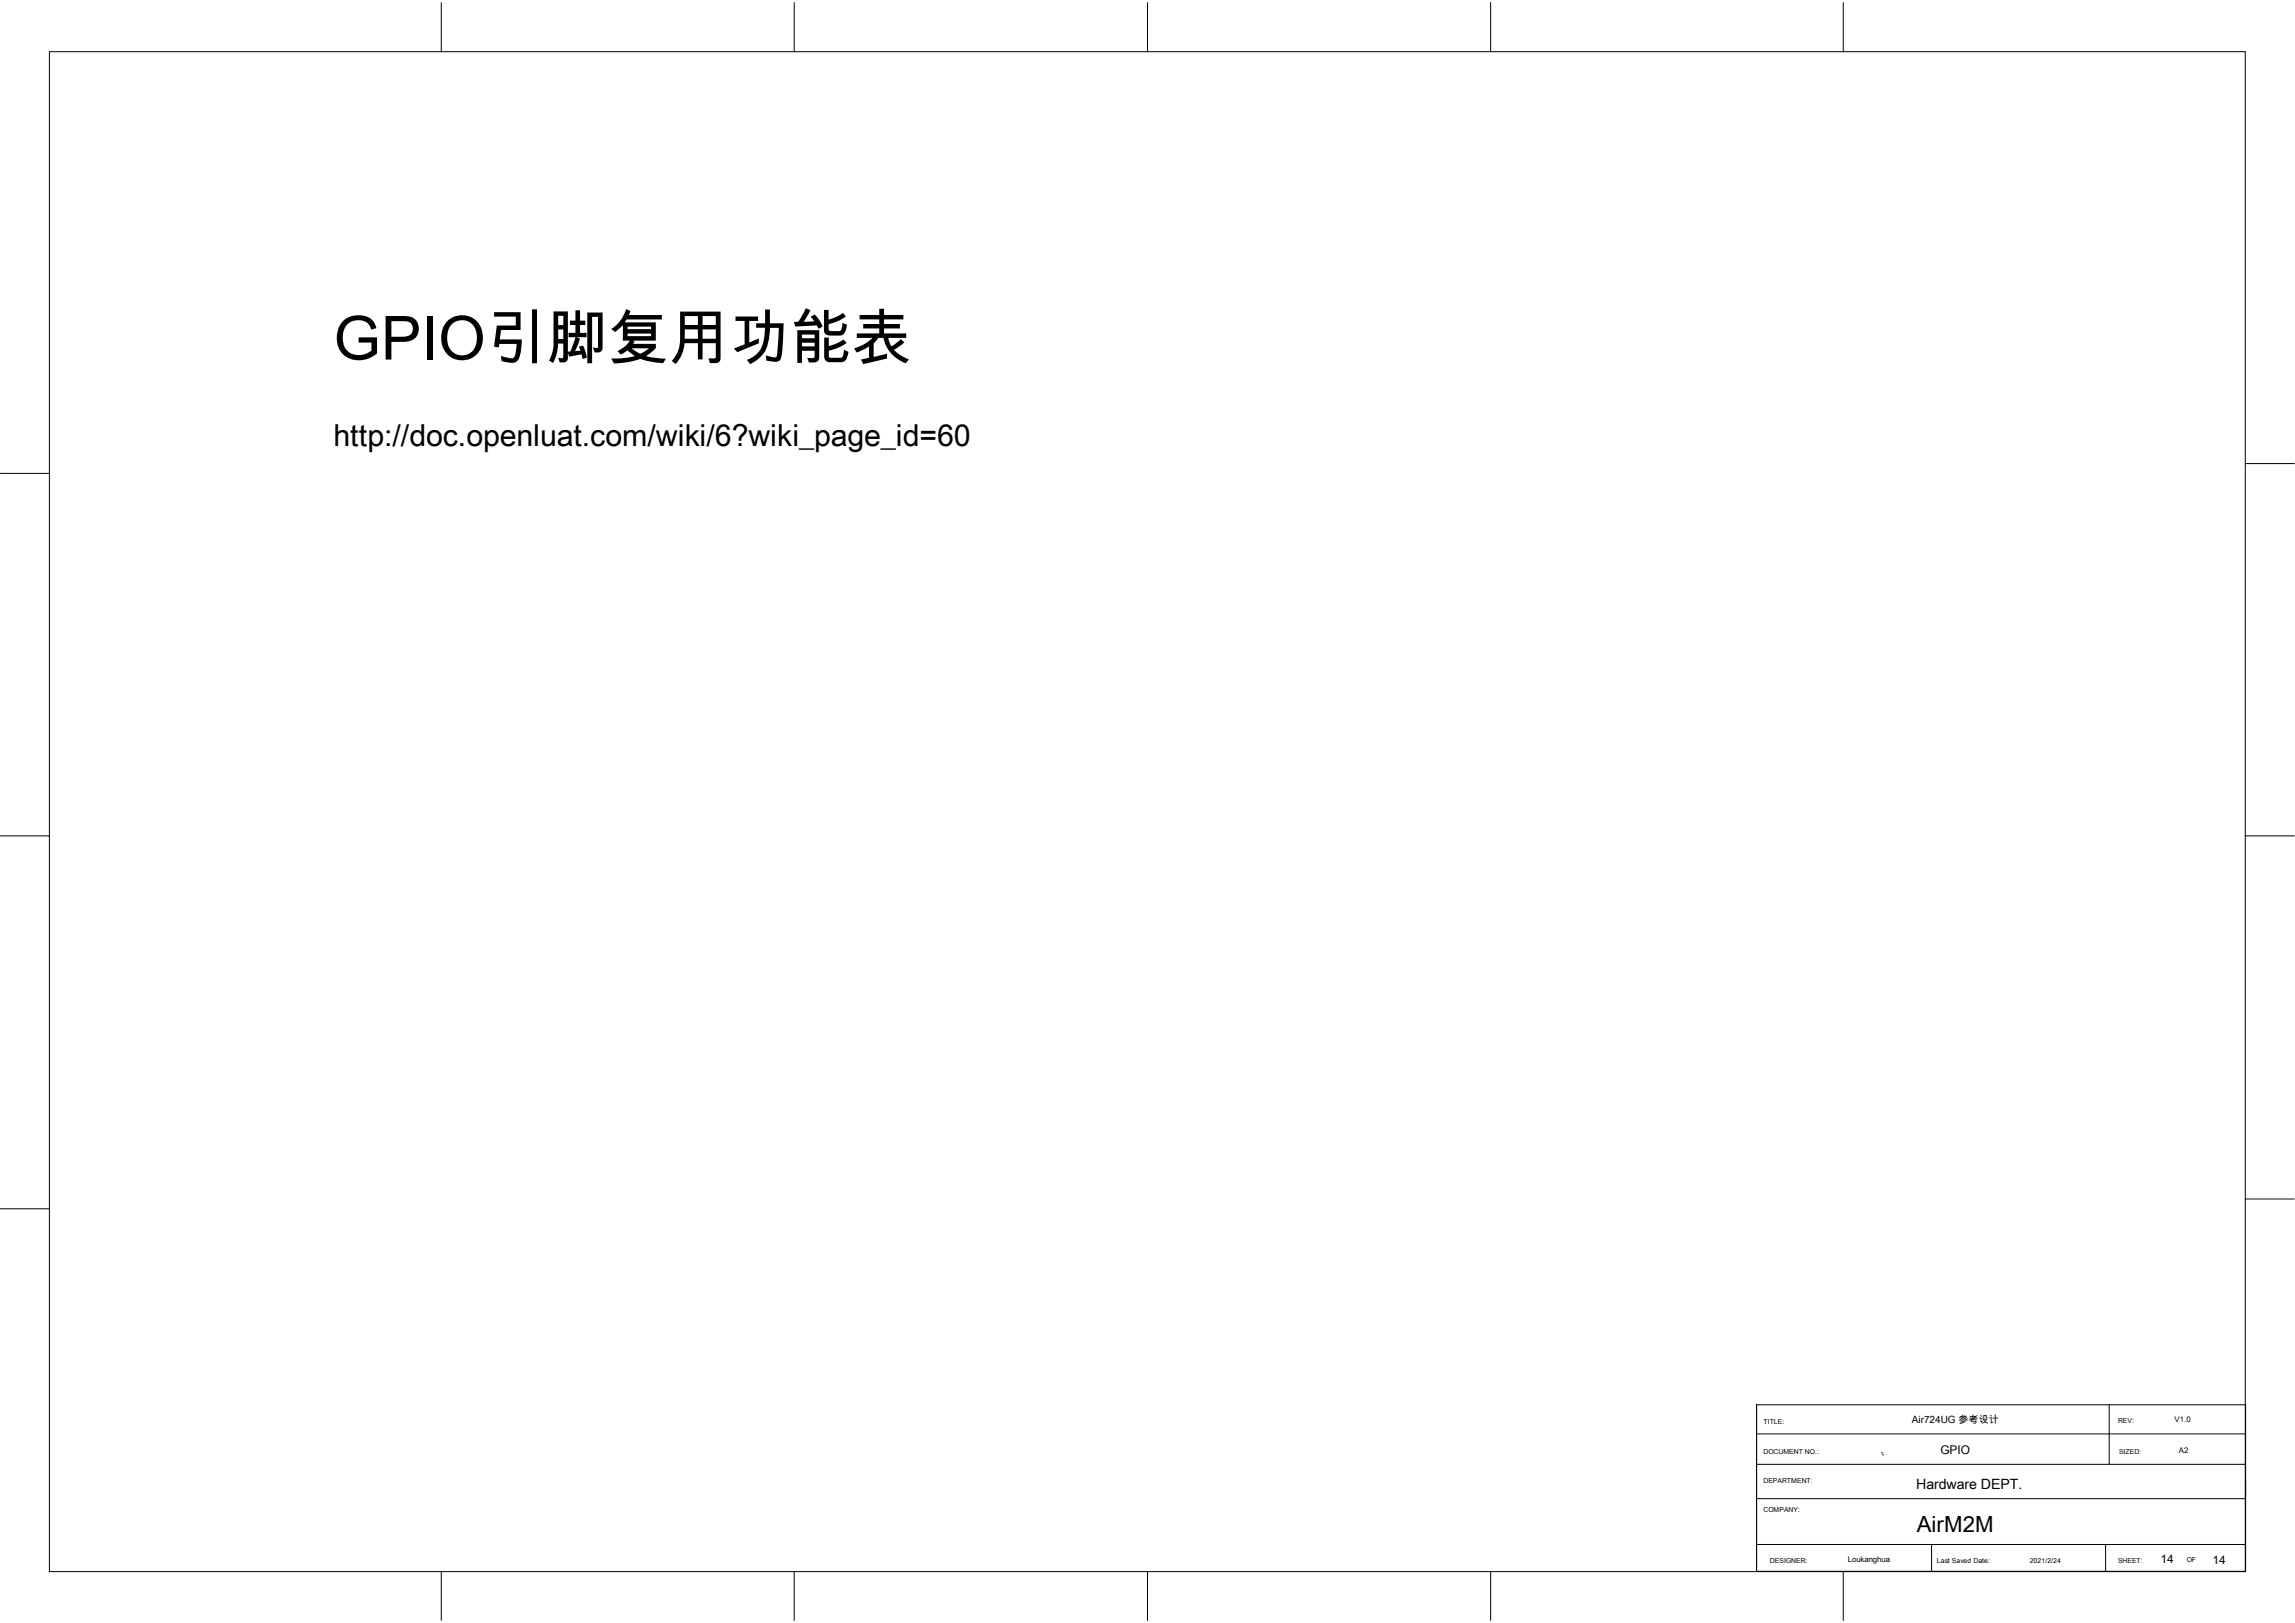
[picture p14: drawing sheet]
<svg xmlns="http://www.w3.org/2000/svg" width="297mm" height="210mm" viewBox="0 0 297 210" stroke-linecap="round" stroke-linejoin="round" font-family="sans-serif">
<defs><g id="words">
<text font-size="7.9" x="43.2" y="46.5">GPIO引脚复用功能表</text>
<text font-size="3.9" x="43.2" y="57.7">http://doc.openluat.com/wiki/6?wiki_page_id=60</text>
<text font-size="2.9" x="248.1" y="198.3">AirM2M</text>
<text font-size="1.8" x="248" y="192.7">Hardware DEPT.</text>
<g font-size="1.5">
<text x="251.1" y="188.1">GPIO</text>
<text x="279.6" y="202.2">14</text>
<text x="286.3" y="202.4">14</text>
</g>
<text font-size="1.3" x="247.4" y="184.1">Air724UG 参考设计</text>
<g font-size="1">
<text x="281.4" y="184">V1.0</text>
<text x="282" y="188">A2</text>
<text x="239.1" y="202.1">Loukanghua</text>
</g>
<g font-size=".9">
<text x="228.2" y="184.3">TITLE:</text>
<text x="274.1" y="184.2">REV:</text>
<text x="228.2" y="191.9">DEPARTMENT:</text>
<text x="228.2" y="188.1">DOCUMENT NO.:</text>
<text x="274.2" y="188.1">SIZED:</text>
<text x="228.2" y="195.7">COMPANY:</text>
<text x="229.1" y="202.3">DESIGNER:</text>
<text x="250.7" y="202.3">Last Saved Date:</text>
<text x="262.7" y="202.2">2021/2/24</text>
<text x="274.1" y="202.3">SHEET:</text>
<text x="283" y="202.2">OF</text>
</g>
</g></defs>
<g fill="none" stroke="#000" stroke-width=".13">
<path d="M6.4 6.7h284.2v196.7h-284.2zM57.1 .3v6.4M102.8 .3v6.4M148.5 .3v6.4M192.9 .3v6.4M238.5 .3v6.4M290.6 60h6.3M0 61.3h6.4M0 108.2h6.4M290.6 108.2h6.3M0 156.4h6.4M290.6 155.2h6.3"/>
<path d="M227.3 199.9h63.3M227.3 185.5h63.3M227.3 189.5h63.3M227.3 181.8h63.3v21.5h-63.3zM227.3 193.9h63.3M243.5 188h.1M243.6 188.3h.1M250 199.9v3.4M272.5 199.9v3.4M273 181.8v7.7M57.1 203.4v6.3M102.8 203.4v6.3"/>
<path d="M148.5 203.4v6.3M192.9 203.4v6.3M238.5 203.4v6.3"/>
</g>
<use href="#words"/>
</svg>
